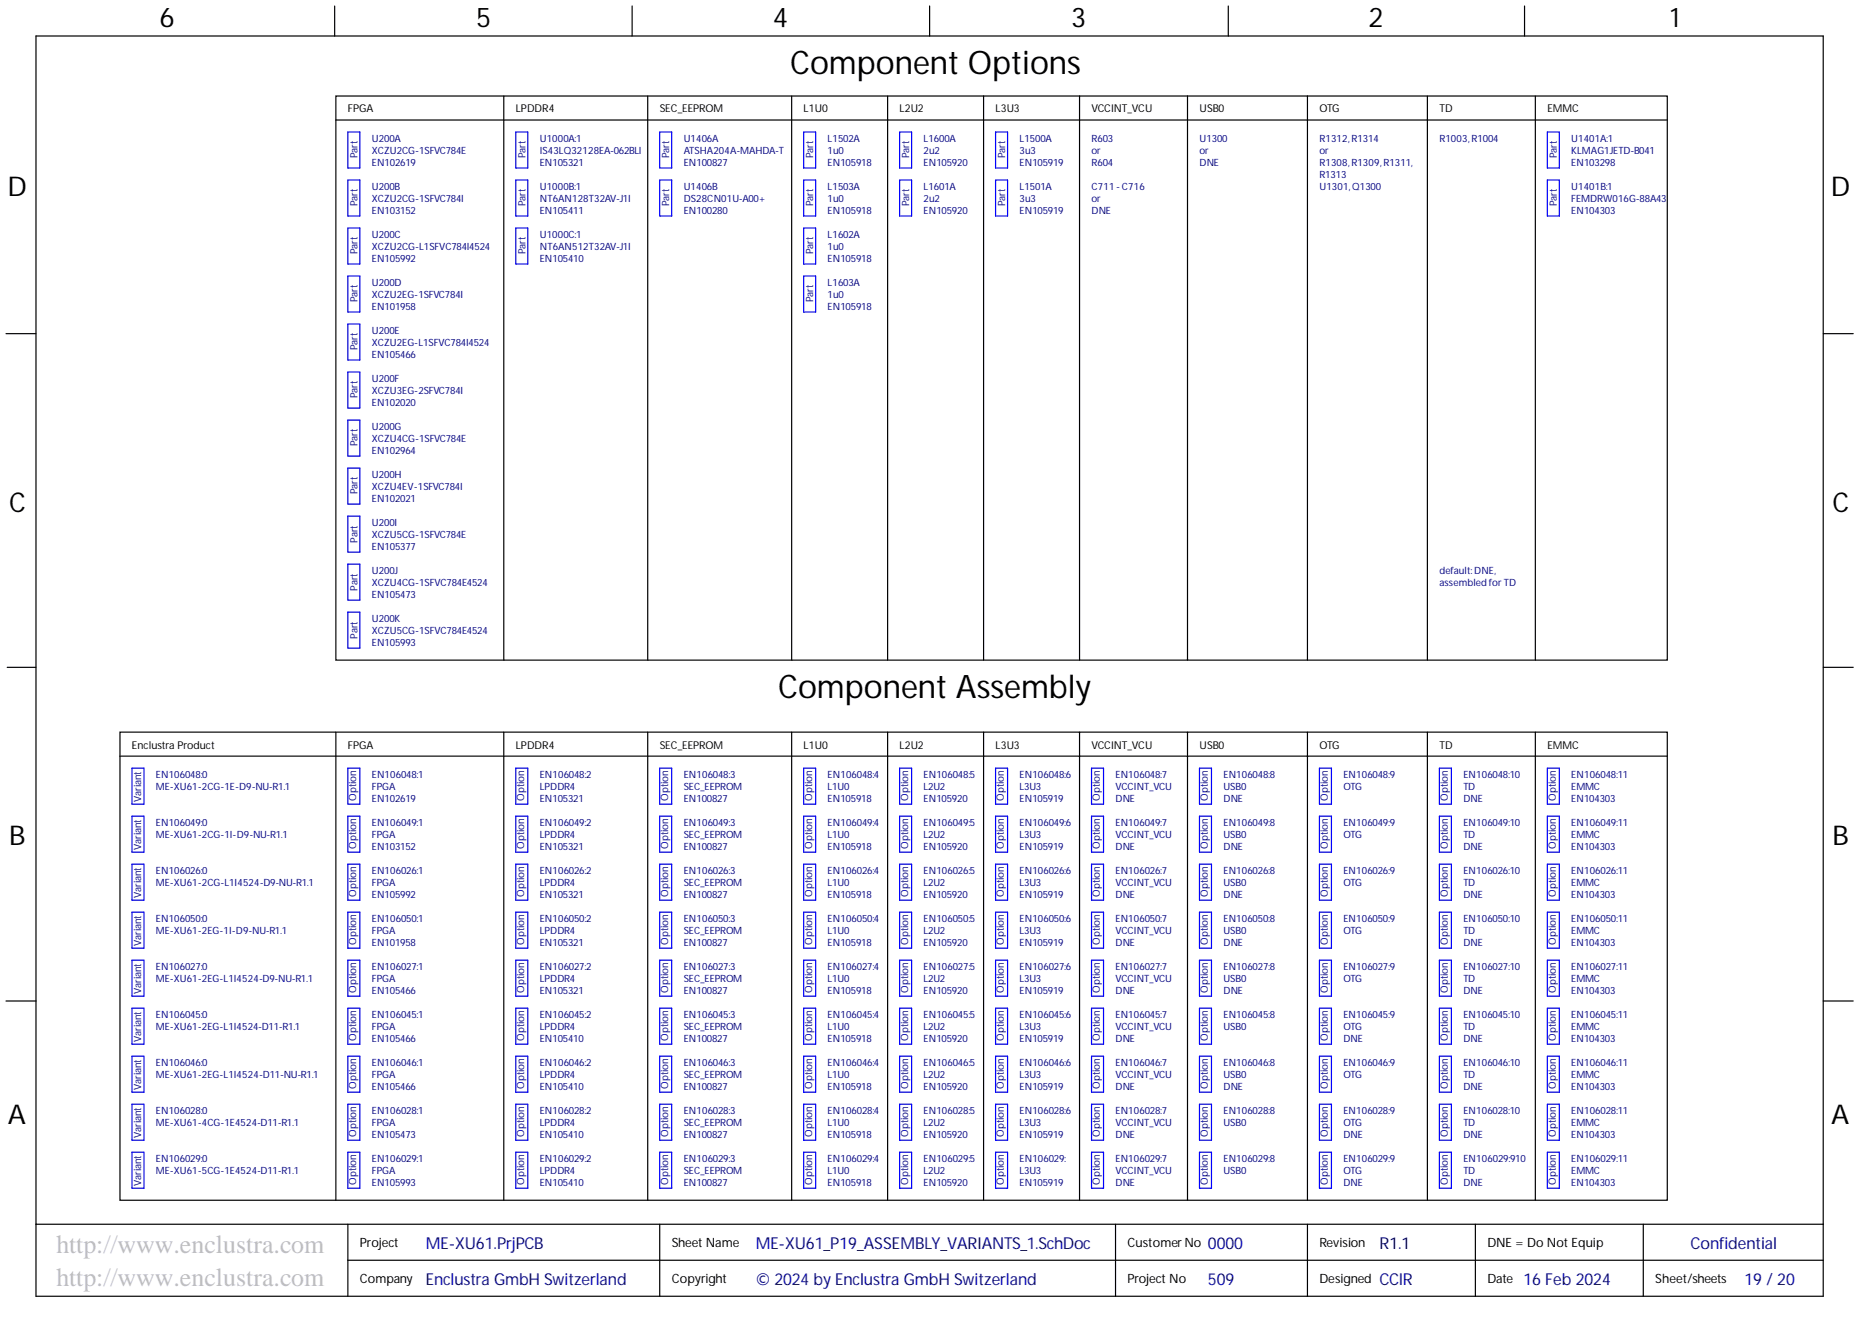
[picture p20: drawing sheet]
<svg xmlns="http://www.w3.org/2000/svg" width="393mm" height="282mm" viewBox="0 0 393 282" stroke-linecap="round" stroke-linejoin="round" font-family="sans-serif">
<defs><g id="words">
<g font-size="6.9">
<text x="167.1" y="15.6">Component Options</text>
<text x="164.5" y="147.5">Component Assembly</text>
</g>
<g font-size="5.8">
<text x="33.7" y="5.7">6</text>
<text x="100.7" y="5.7">5</text>
<text x="163.4" y="5.7">4</text>
<text x="226.5" y="5.7">3</text>
<text x="289.4" y="5.7">2</text>
<text x="353.1" y="5.7">1</text>
<text x="1.6" y="41.5">D</text>
<text x="387.2" y="41.5">D</text>
<text x="1.9" y="108.2">C</text>
<text x="387.5" y="108.2">C</text>
<text x="1.9" y="178.8">B</text>
<text x="387.5" y="178.8">B</text>
<text x="1.7" y="237.6">A</text>
<text x="387.3" y="237.6">A</text>
</g>
<g font-size="5.5" fill="#c0c0c0">
<text x="11.9" y="265">http://www.enclustra.com</text>
<text x="11.9" y="271.9">http://www.enclustra.com</text>
</g>
<g font-size="3.5" fill="#000080">
<text x="90.1" y="264.1">ME-XU61.PrjPCB</text>
<text x="159.8" y="264.1">ME-XU61_P19_ASSEMBLY_VARIANTS_1.SchDoc</text>
<text x="255.4" y="264.1">0000</text>
<text x="357.5" y="264.1">Confidential</text>
<text x="90.1" y="271.7">Enclustra GmbH Switzerland</text>
<text x="159.8" y="271.7">© 2024 by Enclustra GmbH Switzerland</text>
<text x="255.4" y="271.7">509</text>
<text x="291.7" y="271.7">CCIR</text>
<text x="322.2" y="271.7">16 Feb 2024</text>
<text x="368.9" y="271.7">19 / 20</text>
</g>
<text font-size="3.5" fill="#00007c" x="291.7" y="264.1">R1.1</text>
<g font-size="2.7">
<text x="76.1" y="263.8">Project</text>
<text x="142.1" y="263.8">Sheet Name</text>
<text x="238.4" y="263.8">Customer No</text>
<text x="279" y="263.8">Revision</text>
<text x="314.5" y="263.8">DNE = Do Not Equip</text>
<text x="76.1" y="271.4">Company</text>
<text x="142.1" y="271.4">Copyright</text>
<text x="238.4" y="271.4">Project No</text>
<text x="279" y="271.4">Designed</text>
<text x="314.5" y="271.4">Date</text>
<text x="350.1" y="271.4">Sheet/sheets</text>
</g>
<g font-size="2.3">
<text x="73.6" y="23.8">FPGA</text>
<text x="109.1" y="23.8">LPDDR4</text>
<text x="139.5" y="23.8">SEC_EEPROM</text>
<text x="170" y="23.8">L1U0</text>
<text x="190.2" y="23.8">L2U2</text>
<text x="210.5" y="23.8">L3U3</text>
<text x="230.8" y="23.8">VCCINT_VCU</text>
<text x="253.7" y="23.8">USB0</text>
<text x="279" y="23.8">OTG</text>
<text x="304.4" y="23.8">TD</text>
<text x="327.2" y="23.8">EMMC</text>
<text x="27.9" y="158.3">Enclustra Product</text>
<text x="73.6" y="158.3">FPGA</text>
<text x="109.1" y="158.3">LPDDR4</text>
<text x="139.5" y="158.3">SEC_EEPROM</text>
<text x="170" y="158.3">L1U0</text>
<text x="190.2" y="158.3">L2U2</text>
<text x="210.5" y="158.3">L3U3</text>
<text x="230.8" y="158.3">VCCINT_VCU</text>
<text x="253.7" y="158.3">USB0</text>
<text x="279" y="158.3">OTG</text>
<text x="304.4" y="158.3">TD</text>
<text x="327.2" y="158.3">EMMC</text>
</g>
<g font-size="2.1" fill="#000080">
<text x="78.6" y="29.9">U200A</text>
<text x="114.1" y="29.9">U1000A:1</text>
<text x="144.6" y="29.9">U1406A</text>
<text x="175" y="29.9">L1502A</text>
<text x="195.3" y="29.9">L1600A</text>
<text x="215.6" y="29.9">L1500A</text>
<text x="230.8" y="29.9">R603</text>
<text x="253.7" y="29.9">U1300</text>
<text x="279" y="29.9">R1312,R1314</text>
<text x="304.4" y="29.9">R1003,R1004</text>
<text x="332.3" y="29.9">U1401A:1</text>
<text x="75.6" y="33.5" transform="rotate(-90 75.6 33.5)">Part</text>
<text x="78.6" y="35">EN102619</text>
<text x="78.6" y="32.5">XCZU2CG-1SFVC784E</text>
<text x="111.1" y="33.5" transform="rotate(-90 111.1 33.5)">Part</text>
<text x="114.1" y="35">EN105321</text>
<text x="114.1" y="32.5">IS43LQ32128EA-062BLI</text>
<text x="141.5" y="33.5" transform="rotate(-90 141.5 33.5)">Part</text>
<text x="144.6" y="35">EN100827</text>
<text x="144.6" y="32.5">ATSHA204A-MAHDA-T</text>
<text x="172" y="33.5" transform="rotate(-90 172 33.5)">Part</text>
<text x="175" y="35">EN105918</text>
<text x="175" y="32.5">1u0</text>
<text x="192.3" y="33.5" transform="rotate(-90 192.3 33.5)">Part</text>
<text x="195.3" y="35">EN105920</text>
<text x="195.3" y="32.5">2u2</text>
<text x="212.6" y="33.5" transform="rotate(-90 212.6 33.5)">Part</text>
<text x="215.6" y="35">EN105919</text>
<text x="215.6" y="32.5">3u3</text>
<text x="230.8" y="32.5">or</text>
<text x="230.8" y="35">R604</text>
<text x="253.7" y="32.5">or</text>
<text x="253.7" y="35">DNE</text>
<text x="279" y="32.5">or</text>
<text x="279" y="35">R1308,R1309,R1311,</text>
<text x="329.3" y="33.5" transform="rotate(-90 329.3 33.5)">Part</text>
<text x="332.3" y="35">EN103298</text>
<text x="332.3" y="32.5">KLMAG1JETD-B041</text>
<text x="78.6" y="40.1">U200B</text>
<text x="114.1" y="40.1">U1000B:1</text>
<text x="144.6" y="40.1">U1406B</text>
<text x="175" y="40.1">L1503A</text>
<text x="195.3" y="40.1">L1601A</text>
<text x="215.6" y="40.1">L1501A</text>
<text x="230.8" y="40.1">C711 -C716</text>
<text x="279" y="40.1">U1301,Q1300</text>
<text x="279" y="37.6">R1313</text>
<text x="332.3" y="40.1">U1401B:1</text>
<text x="75.6" y="43.7" transform="rotate(-90 75.6 43.7)">Part</text>
<text x="78.6" y="45.2">EN103152</text>
<text x="78.6" y="42.6">XCZU2CG-1SFVC784I</text>
<text x="111.1" y="43.7" transform="rotate(-90 111.1 43.7)">Part</text>
<text x="114.1" y="45.2">EN105411</text>
<text x="114.1" y="42.6">NT6AN128T32AV-J1I</text>
<text x="141.5" y="43.7" transform="rotate(-90 141.5 43.7)">Part</text>
<text x="144.6" y="45.2">EN100280</text>
<text x="144.6" y="42.6">DS28CN01U-A00+</text>
<text x="172" y="43.7" transform="rotate(-90 172 43.7)">Part</text>
<text x="175" y="45.2">EN105918</text>
<text x="175" y="42.6">1u0</text>
<text x="192.3" y="43.7" transform="rotate(-90 192.3 43.7)">Part</text>
<text x="195.3" y="45.2">EN105920</text>
<text x="195.3" y="42.6">2u2</text>
<text x="212.6" y="43.7" transform="rotate(-90 212.6 43.7)">Part</text>
<text x="215.6" y="45.2">EN105919</text>
<text x="215.6" y="42.6">3u3</text>
<text x="230.8" y="42.6">or</text>
<text x="230.8" y="45.2">DNE</text>
<text x="329.3" y="43.7" transform="rotate(-90 329.3 43.7)">Part</text>
<text x="332.3" y="45.2">EN104303</text>
<text x="332.3" y="42.6">FEMDRW016G-88A43</text>
<text x="75.6" y="53.8" transform="rotate(-90 75.6 53.8)">Part</text>
<text x="78.6" y="50.3">U200C</text>
<text x="78.6" y="52.8">XCZU2CG-L1SFVC784I4524</text>
<text x="111.1" y="53.8" transform="rotate(-90 111.1 53.8)">Part</text>
<text x="114.1" y="50.3">U1000C:1</text>
<text x="114.1" y="52.8">NT6AN512T32AV-J1I</text>
<text x="172" y="53.8" transform="rotate(-90 172 53.8)">Part</text>
<text x="175" y="50.3">L1602A</text>
<text x="175" y="52.8">1u0</text>
<text x="78.6" y="55.3">EN105992</text>
<text x="114.1" y="55.3">EN105410</text>
<text x="175" y="55.3">EN105918</text>
<text x="75.6" y="64" transform="rotate(-90 75.6 64)">Part</text>
<text x="78.6" y="65.5">EN101958</text>
<text x="78.6" y="60.4">U200D</text>
<text x="78.6" y="62.9">XCZU2EG-1SFVC784I</text>
<text x="172" y="64" transform="rotate(-90 172 64)">Part</text>
<text x="175" y="65.5">EN105918</text>
<text x="175" y="60.4">L1603A</text>
<text x="175" y="62.9">1u0</text>
<text x="78.6" y="70.6">U200E</text>
<text x="75.6" y="74.1" transform="rotate(-90 75.6 74.1)">Part</text>
<text x="78.6" y="75.6">EN105466</text>
<text x="78.6" y="73.1">XCZU2EG-L1SFVC784I4524</text>
<text x="78.6" y="80.7">U200F</text>
<text x="78.6" y="83.2">XCZU3EG-2SFVC784I</text>
<text x="75.6" y="84.3" transform="rotate(-90 75.6 84.3)">Part</text>
<text x="78.6" y="85.8">EN102020</text>
<text x="75.6" y="94.4" transform="rotate(-90 75.6 94.4)">Part</text>
<text x="78.6" y="95.9">EN102964</text>
<text x="78.6" y="90.9">U200G</text>
<text x="78.6" y="93.4">XCZU4CG-1SFVC784E</text>
<text x="78.6" y="101">U200H</text>
<text x="75.6" y="104.6" transform="rotate(-90 75.6 104.6)">Part</text>
<text x="78.6" y="106.1">EN102021</text>
<text x="78.6" y="103.5">XCZU4EV-1SFVC784I</text>
<text x="78.6" y="111.2">U200I</text>
<text x="78.6" y="113.7">XCZU5CG-1SFVC784E</text>
<text x="75.6" y="114.7" transform="rotate(-90 75.6 114.7)">Part</text>
<text x="78.6" y="116.2">EN105377</text>
<text x="75.6" y="124.9" transform="rotate(-90 75.6 124.9)">Part</text>
<text x="78.6" y="121.3">U200J</text>
<text x="78.6" y="123.9">XCZU4CG-1SFVC784E4524</text>
<text x="304.4" y="121.3">default:DNE,</text>
<text x="304.4" y="123.9">assembled for TD</text>
<text x="78.6" y="126.4">EN105473</text>
<text x="78.6" y="131.5">U200K</text>
<text x="75.6" y="135" transform="rotate(-90 75.6 135)">Part</text>
<text x="78.6" y="136.5">EN105993</text>
<text x="78.6" y="134">XCZU5CG-1SFVC784E4524</text>
<text x="33" y="164.5">EN106048:0</text>
<text x="33" y="167">ME-XU61-2CG-1E-D9-NU-R1.1</text>
<text x="78.6" y="164.5">EN106048:1</text>
<text x="78.6" y="167">FPGA</text>
<text x="114.1" y="164.5">EN106048:2</text>
<text x="114.1" y="167">LPDDR4</text>
<text x="144.6" y="164.5">EN106048:3</text>
<text x="144.6" y="167">SEC_EEPROM</text>
<text x="175" y="164.5">EN106048:4</text>
<text x="175" y="167">L1U0</text>
<text x="195.3" y="164.5">EN106048:5</text>
<text x="195.3" y="167">L2U2</text>
<text x="215.6" y="164.5">EN106048:6</text>
<text x="215.6" y="167">L3U3</text>
<text x="235.9" y="164.5">EN106048:7</text>
<text x="235.9" y="167">VCCINT_VCU</text>
<text x="258.7" y="164.5">EN106048:8</text>
<text x="258.7" y="167">USB0</text>
<text x="284.1" y="164.5">EN106048:9</text>
<text x="284.1" y="167">OTG</text>
<text x="309.5" y="164.5">EN106048:10</text>
<text x="309.5" y="167">TD</text>
<text x="332.3" y="164.5">EN106048:11</text>
<text x="332.3" y="167">EMMC</text>
<text x="29.8" y="169.5" transform="rotate(-90 29.8 169.5)">Variant</text>
<text x="75.3" y="169.4" transform="rotate(-90 75.3 169.4)">Option</text>
<text x="78.6" y="169.5">EN102619</text>
<text x="110.9" y="169.4" transform="rotate(-90 110.9 169.4)">Option</text>
<text x="114.1" y="169.5">EN105321</text>
<text x="141.3" y="169.4" transform="rotate(-90 141.3 169.4)">Option</text>
<text x="144.6" y="169.5">EN100827</text>
<text x="171.7" y="169.4" transform="rotate(-90 171.7 169.4)">Option</text>
<text x="175" y="169.5">EN105918</text>
<text x="192" y="169.4" transform="rotate(-90 192 169.4)">Option</text>
<text x="195.3" y="169.5">EN105920</text>
<text x="212.3" y="169.4" transform="rotate(-90 212.3 169.4)">Option</text>
<text x="215.6" y="169.5">EN105919</text>
<text x="232.6" y="169.4" transform="rotate(-90 232.6 169.4)">Option</text>
<text x="235.9" y="169.5">DNE</text>
<text x="255.4" y="169.4" transform="rotate(-90 255.4 169.4)">Option</text>
<text x="258.7" y="169.5">DNE</text>
<text x="280.8" y="169.4" transform="rotate(-90 280.8 169.4)">Option</text>
<text x="306.2" y="169.4" transform="rotate(-90 306.2 169.4)">Option</text>
<text x="309.5" y="169.5">DNE</text>
<text x="329" y="169.4" transform="rotate(-90 329 169.4)">Option</text>
<text x="332.3" y="169.5">EN104303</text>
<text x="29.8" y="179.7" transform="rotate(-90 29.8 179.7)">Variant</text>
<text x="33" y="174.6">EN106049:0</text>
<text x="33" y="177.1">ME-XU61-2CG-1I-D9-NU-R1.1</text>
<text x="75.3" y="179.5" transform="rotate(-90 75.3 179.5)">Option</text>
<text x="78.6" y="179.7">EN103152</text>
<text x="78.6" y="174.6">EN106049:1</text>
<text x="78.6" y="177.1">FPGA</text>
<text x="110.9" y="179.5" transform="rotate(-90 110.9 179.5)">Option</text>
<text x="114.1" y="179.7">EN105321</text>
<text x="114.1" y="174.6">EN106049:2</text>
<text x="114.1" y="177.1">LPDDR4</text>
<text x="141.3" y="179.5" transform="rotate(-90 141.3 179.5)">Option</text>
<text x="144.6" y="179.7">EN100827</text>
<text x="144.6" y="174.6">EN106049:3</text>
<text x="144.6" y="177.1">SEC_EEPROM</text>
<text x="171.7" y="179.5" transform="rotate(-90 171.7 179.5)">Option</text>
<text x="175" y="179.7">EN105918</text>
<text x="175" y="174.6">EN106049:4</text>
<text x="175" y="177.1">L1U0</text>
<text x="192" y="179.5" transform="rotate(-90 192 179.5)">Option</text>
<text x="195.3" y="179.7">EN105920</text>
<text x="195.3" y="174.6">EN106049:5</text>
<text x="195.3" y="177.1">L2U2</text>
<text x="212.3" y="179.5" transform="rotate(-90 212.3 179.5)">Option</text>
<text x="215.6" y="179.7">EN105919</text>
<text x="215.6" y="174.6">EN106049:6</text>
<text x="215.6" y="177.1">L3U3</text>
<text x="232.6" y="179.5" transform="rotate(-90 232.6 179.5)">Option</text>
<text x="235.9" y="179.7">DNE</text>
<text x="235.9" y="174.6">EN106049:7</text>
<text x="235.9" y="177.1">VCCINT_VCU</text>
<text x="255.4" y="179.5" transform="rotate(-90 255.4 179.5)">Option</text>
<text x="258.7" y="179.7">DNE</text>
<text x="258.7" y="174.6">EN106049:8</text>
<text x="258.7" y="177.1">USB0</text>
<text x="280.8" y="179.5" transform="rotate(-90 280.8 179.5)">Option</text>
<text x="284.1" y="174.6">EN106049:9</text>
<text x="284.1" y="177.1">OTG</text>
<text x="306.2" y="179.5" transform="rotate(-90 306.2 179.5)">Option</text>
<text x="309.5" y="179.7">DNE</text>
<text x="309.5" y="174.6">EN106049:10</text>
<text x="309.5" y="177.1">TD</text>
<text x="329" y="179.5" transform="rotate(-90 329 179.5)">Option</text>
<text x="332.3" y="179.7">EN104303</text>
<text x="332.3" y="174.6">EN106049:11</text>
<text x="332.3" y="177.1">EMMC</text>
<text x="33" y="184.8">EN106026:0</text>
<text x="78.6" y="184.8">EN106026:1</text>
<text x="114.1" y="184.8">EN106026:2</text>
<text x="144.6" y="184.8">EN106026:3</text>
<text x="175" y="184.8">EN106026:4</text>
<text x="195.3" y="184.8">EN106026:5</text>
<text x="215.6" y="184.8">EN106026:6</text>
<text x="235.9" y="184.8">EN106026:7</text>
<text x="258.7" y="184.8">EN106026:8</text>
<text x="284.1" y="184.8">EN106026:9</text>
<text x="309.5" y="184.8">EN106026:10</text>
<text x="332.3" y="184.8">EN106026:11</text>
<text x="29.8" y="189.8" transform="rotate(-90 29.8 189.8)">Variant</text>
<text x="33" y="187.3">ME-XU61-2CG-L1I4524-D9-NU-R1.1</text>
<text x="75.3" y="189.7" transform="rotate(-90 75.3 189.7)">Option</text>
<text x="78.6" y="189.8">EN105992</text>
<text x="78.6" y="187.3">FPGA</text>
<text x="110.9" y="189.7" transform="rotate(-90 110.9 189.7)">Option</text>
<text x="114.1" y="189.8">EN105321</text>
<text x="114.1" y="187.3">LPDDR4</text>
<text x="141.3" y="189.7" transform="rotate(-90 141.3 189.7)">Option</text>
<text x="144.6" y="189.8">EN100827</text>
<text x="144.6" y="187.3">SEC_EEPROM</text>
<text x="171.7" y="189.7" transform="rotate(-90 171.7 189.7)">Option</text>
<text x="175" y="189.8">EN105918</text>
<text x="175" y="187.3">L1U0</text>
<text x="192" y="189.7" transform="rotate(-90 192 189.7)">Option</text>
<text x="195.3" y="189.8">EN105920</text>
<text x="195.3" y="187.3">L2U2</text>
<text x="212.3" y="189.7" transform="rotate(-90 212.3 189.7)">Option</text>
<text x="215.6" y="189.8">EN105919</text>
<text x="215.6" y="187.3">L3U3</text>
<text x="232.6" y="189.7" transform="rotate(-90 232.6 189.7)">Option</text>
<text x="235.9" y="189.8">DNE</text>
<text x="235.9" y="187.3">VCCINT_VCU</text>
<text x="255.4" y="189.7" transform="rotate(-90 255.4 189.7)">Option</text>
<text x="258.7" y="189.8">DNE</text>
<text x="258.7" y="187.3">USB0</text>
<text x="280.8" y="189.7" transform="rotate(-90 280.8 189.7)">Option</text>
<text x="284.1" y="187.3">OTG</text>
<text x="306.2" y="189.7" transform="rotate(-90 306.2 189.7)">Option</text>
<text x="309.5" y="189.8">DNE</text>
<text x="309.5" y="187.3">TD</text>
<text x="329" y="189.7" transform="rotate(-90 329 189.7)">Option</text>
<text x="332.3" y="189.8">EN104303</text>
<text x="332.3" y="187.3">EMMC</text>
<text x="33" y="194.9">EN106050:0</text>
<text x="33" y="197.5">ME-XU61-2EG-1I-D9-NU-R1.1</text>
<text x="78.6" y="194.9">EN106050:1</text>
<text x="78.6" y="197.5">FPGA</text>
<text x="114.1" y="194.9">EN106050:2</text>
<text x="114.1" y="197.5">LPDDR4</text>
<text x="144.6" y="194.9">EN106050:3</text>
<text x="144.6" y="197.5">SEC_EEPROM</text>
<text x="175" y="194.9">EN106050:4</text>
<text x="175" y="197.5">L1U0</text>
<text x="195.3" y="194.9">EN106050:5</text>
<text x="195.3" y="197.5">L2U2</text>
<text x="215.6" y="194.9">EN106050:6</text>
<text x="215.6" y="197.5">L3U3</text>
<text x="235.9" y="194.9">EN106050:7</text>
<text x="235.9" y="197.5">VCCINT_VCU</text>
<text x="258.7" y="194.9">EN106050:8</text>
<text x="258.7" y="197.5">USB0</text>
<text x="284.1" y="194.9">EN106050:9</text>
<text x="284.1" y="197.5">OTG</text>
<text x="309.5" y="194.9">EN106050:10</text>
<text x="309.5" y="197.5">TD</text>
<text x="332.3" y="194.9">EN106050:11</text>
<text x="332.3" y="197.5">EMMC</text>
<text x="29.8" y="200" transform="rotate(-90 29.8 200)">Variant</text>
<text x="75.3" y="199.8" transform="rotate(-90 75.3 199.8)">Option</text>
<text x="78.6" y="200">EN101958</text>
<text x="110.9" y="199.8" transform="rotate(-90 110.9 199.8)">Option</text>
<text x="114.1" y="200">EN105321</text>
<text x="141.3" y="199.8" transform="rotate(-90 141.3 199.8)">Option</text>
<text x="144.6" y="200">EN100827</text>
<text x="171.7" y="199.8" transform="rotate(-90 171.7 199.8)">Option</text>
<text x="175" y="200">EN105918</text>
<text x="192" y="199.8" transform="rotate(-90 192 199.8)">Option</text>
<text x="195.3" y="200">EN105920</text>
<text x="212.3" y="199.8" transform="rotate(-90 212.3 199.8)">Option</text>
<text x="215.6" y="200">EN105919</text>
<text x="232.6" y="199.8" transform="rotate(-90 232.6 199.8)">Option</text>
<text x="235.9" y="200">DNE</text>
<text x="255.4" y="199.8" transform="rotate(-90 255.4 199.8)">Option</text>
<text x="258.7" y="200">DNE</text>
<text x="280.8" y="199.8" transform="rotate(-90 280.8 199.8)">Option</text>
<text x="306.2" y="199.8" transform="rotate(-90 306.2 199.8)">Option</text>
<text x="309.5" y="200">DNE</text>
<text x="329" y="199.8" transform="rotate(-90 329 199.8)">Option</text>
<text x="332.3" y="200">EN104303</text>
<text x="33" y="205.1">EN106027:0</text>
<text x="33" y="207.6">ME-XU61-2EG-L1I4524-D9-NU-R1.1</text>
<text x="75.3" y="210" transform="rotate(-90 75.3 210)">Option</text>
<text x="78.6" y="205.1">EN106027:1</text>
<text x="78.6" y="207.6">FPGA</text>
<text x="110.9" y="210" transform="rotate(-90 110.9 210)">Option</text>
<text x="114.1" y="205.1">EN106027:2</text>
<text x="114.1" y="207.6">LPDDR4</text>
<text x="141.3" y="210" transform="rotate(-90 141.3 210)">Option</text>
<text x="144.6" y="205.1">EN106027:3</text>
<text x="144.6" y="207.6">SEC_EEPROM</text>
<text x="171.7" y="210" transform="rotate(-90 171.7 210)">Option</text>
<text x="175" y="205.1">EN106027:4</text>
<text x="175" y="207.6">L1U0</text>
<text x="192" y="210" transform="rotate(-90 192 210)">Option</text>
<text x="195.3" y="205.1">EN106027:5</text>
<text x="195.3" y="207.6">L2U2</text>
<text x="212.3" y="210" transform="rotate(-90 212.3 210)">Option</text>
<text x="215.6" y="205.1">EN106027:6</text>
<text x="215.6" y="207.6">L3U3</text>
<text x="232.6" y="210" transform="rotate(-90 232.6 210)">Option</text>
<text x="235.9" y="205.1">EN106027:7</text>
<text x="235.9" y="207.6">VCCINT_VCU</text>
<text x="255.4" y="210" transform="rotate(-90 255.4 210)">Option</text>
<text x="258.7" y="205.1">EN106027:8</text>
<text x="258.7" y="207.6">USB0</text>
<text x="280.8" y="210" transform="rotate(-90 280.8 210)">Option</text>
<text x="284.1" y="205.1">EN106027:9</text>
<text x="284.1" y="207.6">OTG</text>
<text x="306.2" y="210" transform="rotate(-90 306.2 210)">Option</text>
<text x="309.5" y="205.1">EN106027:10</text>
<text x="309.5" y="207.6">TD</text>
<text x="329" y="210" transform="rotate(-90 329 210)">Option</text>
<text x="332.3" y="205.1">EN106027:11</text>
<text x="332.3" y="207.6">EMMC</text>
<text x="29.8" y="210.1" transform="rotate(-90 29.8 210.1)">Variant</text>
<text x="33" y="215.2">EN106045:0</text>
<text x="78.6" y="210.1">EN105466</text>
<text x="78.6" y="215.2">EN106045:1</text>
<text x="114.1" y="210.1">EN105321</text>
<text x="114.1" y="215.2">EN106045:2</text>
<text x="144.6" y="210.1">EN100827</text>
<text x="144.6" y="215.2">EN106045:3</text>
<text x="175" y="210.1">EN105918</text>
<text x="175" y="215.2">EN106045:4</text>
<text x="195.3" y="210.1">EN105920</text>
<text x="195.3" y="215.2">EN106045:5</text>
<text x="215.6" y="210.1">EN105919</text>
<text x="215.6" y="215.2">EN106045:6</text>
<text x="235.9" y="210.1">DNE</text>
<text x="235.9" y="215.2">EN106045:7</text>
<text x="258.7" y="210.1">DNE</text>
<text x="258.7" y="215.2">EN106045:8</text>
<text x="284.1" y="215.2">EN106045:9</text>
<text x="309.5" y="210.1">DNE</text>
<text x="309.5" y="215.2">EN106045:10</text>
<text x="332.3" y="210.1">EN104303</text>
<text x="332.3" y="215.2">EN106045:11</text>
<text x="29.8" y="220.3" transform="rotate(-90 29.8 220.3)">Variant</text>
<text x="33" y="217.8">ME-XU61-2EG-L1I4524-D11-R1.1</text>
<text x="75.3" y="220.1" transform="rotate(-90 75.3 220.1)">Option</text>
<text x="78.6" y="220.3">EN105466</text>
<text x="78.6" y="217.8">FPGA</text>
<text x="110.9" y="220.1" transform="rotate(-90 110.9 220.1)">Option</text>
<text x="114.1" y="220.3">EN105410</text>
<text x="114.1" y="217.8">LPDDR4</text>
<text x="141.3" y="220.1" transform="rotate(-90 141.3 220.1)">Option</text>
<text x="144.6" y="220.3">EN100827</text>
<text x="144.6" y="217.8">SEC_EEPROM</text>
<text x="171.7" y="220.1" transform="rotate(-90 171.7 220.1)">Option</text>
<text x="175" y="220.3">EN105918</text>
<text x="175" y="217.8">L1U0</text>
<text x="192" y="220.1" transform="rotate(-90 192 220.1)">Option</text>
<text x="195.3" y="220.3">EN105920</text>
<text x="195.3" y="217.8">L2U2</text>
<text x="212.3" y="220.1" transform="rotate(-90 212.3 220.1)">Option</text>
<text x="215.6" y="220.3">EN105919</text>
<text x="215.6" y="217.8">L3U3</text>
<text x="232.6" y="220.1" transform="rotate(-90 232.6 220.1)">Option</text>
<text x="235.9" y="220.3">DNE</text>
<text x="235.9" y="217.8">VCCINT_VCU</text>
<text x="255.4" y="220.1" transform="rotate(-90 255.4 220.1)">Option</text>
<text x="258.7" y="217.8">USB0</text>
<text x="280.8" y="220.1" transform="rotate(-90 280.8 220.1)">Option</text>
<text x="284.1" y="220.3">DNE</text>
<text x="284.1" y="217.8">OTG</text>
<text x="306.2" y="220.1" transform="rotate(-90 306.2 220.1)">Option</text>
<text x="309.5" y="220.3">DNE</text>
<text x="309.5" y="217.8">TD</text>
<text x="329" y="220.1" transform="rotate(-90 329 220.1)">Option</text>
<text x="332.3" y="220.3">EN104303</text>
<text x="332.3" y="217.8">EMMC</text>
<text x="33" y="225.4">EN106046:0</text>
<text x="33" y="227.9">ME-XU61-2EG-L1I4524-D11-NU-R1.1</text>
<text x="78.6" y="225.4">EN106046:1</text>
<text x="78.6" y="227.9">FPGA</text>
<text x="114.1" y="225.4">EN106046:2</text>
<text x="114.1" y="227.9">LPDDR4</text>
<text x="144.6" y="225.4">EN106046:3</text>
<text x="144.6" y="227.9">SEC_EEPROM</text>
<text x="175" y="225.4">EN106046:4</text>
<text x="175" y="227.9">L1U0</text>
<text x="195.3" y="225.4">EN106046:5</text>
<text x="195.3" y="227.9">L2U2</text>
<text x="215.6" y="225.4">EN106046:6</text>
<text x="215.6" y="227.9">L3U3</text>
<text x="235.9" y="225.4">EN106046:7</text>
<text x="235.9" y="227.9">VCCINT_VCU</text>
<text x="258.7" y="225.4">EN106046:8</text>
<text x="258.7" y="227.9">USB0</text>
<text x="284.1" y="225.4">EN106046:9</text>
<text x="284.1" y="227.9">OTG</text>
<text x="309.5" y="225.4">EN106046:10</text>
<text x="309.5" y="227.9">TD</text>
<text x="332.3" y="225.4">EN106046:11</text>
<text x="332.3" y="227.9">EMMC</text>
<text x="29.8" y="230.4" transform="rotate(-90 29.8 230.4)">Variant</text>
<text x="75.3" y="230.3" transform="rotate(-90 75.3 230.3)">Option</text>
<text x="78.6" y="230.4">EN105466</text>
<text x="110.9" y="230.3" transform="rotate(-90 110.9 230.3)">Option</text>
<text x="114.1" y="230.4">EN105410</text>
<text x="141.3" y="230.3" transform="rotate(-90 141.3 230.3)">Option</text>
<text x="144.6" y="230.4">EN100827</text>
<text x="171.7" y="230.3" transform="rotate(-90 171.7 230.3)">Option</text>
<text x="175" y="230.4">EN105918</text>
<text x="192" y="230.3" transform="rotate(-90 192 230.3)">Option</text>
<text x="195.3" y="230.4">EN105920</text>
<text x="212.3" y="230.3" transform="rotate(-90 212.3 230.3)">Option</text>
<text x="215.6" y="230.4">EN105919</text>
<text x="232.6" y="230.3" transform="rotate(-90 232.6 230.3)">Option</text>
<text x="235.9" y="230.4">DNE</text>
<text x="255.4" y="230.3" transform="rotate(-90 255.4 230.3)">Option</text>
<text x="258.7" y="230.4">DNE</text>
<text x="280.8" y="230.3" transform="rotate(-90 280.8 230.3)">Option</text>
<text x="306.2" y="230.3" transform="rotate(-90 306.2 230.3)">Option</text>
<text x="309.5" y="230.4">DNE</text>
<text x="329" y="230.3" transform="rotate(-90 329 230.3)">Option</text>
<text x="332.3" y="230.4">EN104303</text>
<text x="33" y="235.5">EN106028:0</text>
<text x="33" y="238.1">ME-XU61-4CG-1E4524-D11-R1.1</text>
<text x="78.6" y="235.5">EN106028:1</text>
<text x="78.6" y="238.1">FPGA</text>
<text x="114.1" y="235.5">EN106028:2</text>
<text x="114.1" y="238.1">LPDDR4</text>
<text x="144.6" y="235.5">EN106028:3</text>
<text x="144.6" y="238.1">SEC_EEPROM</text>
<text x="175" y="235.5">EN106028:4</text>
<text x="175" y="238.1">L1U0</text>
<text x="195.3" y="235.5">EN106028:5</text>
<text x="195.3" y="238.1">L2U2</text>
<text x="215.6" y="235.5">EN106028:6</text>
<text x="215.6" y="238.1">L3U3</text>
<text x="235.9" y="235.5">EN106028:7</text>
<text x="235.9" y="238.1">VCCINT_VCU</text>
<text x="258.7" y="235.5">EN106028:8</text>
<text x="258.7" y="238.1">USB0</text>
<text x="284.1" y="235.5">EN106028:9</text>
<text x="284.1" y="238.1">OTG</text>
<text x="309.5" y="235.5">EN106028:10</text>
<text x="309.5" y="238.1">TD</text>
<text x="332.3" y="235.5">EN106028:11</text>
<text x="332.3" y="238.1">EMMC</text>
<text x="29.8" y="240.6" transform="rotate(-90 29.8 240.6)">Variant</text>
<text x="33" y="245.7">EN106029:0</text>
<text x="75.3" y="240.4" transform="rotate(-90 75.3 240.4)">Option</text>
<text x="78.6" y="240.6">EN105473</text>
<text x="78.6" y="245.7">EN106029:1</text>
<text x="110.9" y="240.4" transform="rotate(-90 110.9 240.4)">Option</text>
<text x="114.1" y="240.6">EN105410</text>
<text x="114.1" y="245.7">EN106029:2</text>
<text x="141.3" y="240.4" transform="rotate(-90 141.3 240.4)">Option</text>
<text x="144.6" y="240.6">EN100827</text>
<text x="144.6" y="245.7">EN106029:3</text>
<text x="171.7" y="240.4" transform="rotate(-90 171.7 240.4)">Option</text>
<text x="175" y="240.6">EN105918</text>
<text x="175" y="245.7">EN106029:4</text>
<text x="192" y="240.4" transform="rotate(-90 192 240.4)">Option</text>
<text x="195.3" y="240.6">EN105920</text>
<text x="195.3" y="245.7">EN106029:5</text>
<text x="212.3" y="240.4" transform="rotate(-90 212.3 240.4)">Option</text>
<text x="215.6" y="240.6">EN105919</text>
<text x="215.6" y="245.7">EN106029:</text>
<text x="232.6" y="240.4" transform="rotate(-90 232.6 240.4)">Option</text>
<text x="235.9" y="240.6">DNE</text>
<text x="235.9" y="245.7">EN106029:7</text>
<text x="255.4" y="240.4" transform="rotate(-90 255.4 240.4)">Option</text>
<text x="258.7" y="245.7">EN106029:8</text>
<text x="280.8" y="240.4" transform="rotate(-90 280.8 240.4)">Option</text>
<text x="284.1" y="240.6">DNE</text>
<text x="284.1" y="245.7">EN106029:9</text>
<text x="306.2" y="240.4" transform="rotate(-90 306.2 240.4)">Option</text>
<text x="309.5" y="240.6">DNE</text>
<text x="309.5" y="245.7">EN106029:910</text>
<text x="329" y="240.4" transform="rotate(-90 329 240.4)">Option</text>
<text x="332.3" y="240.6">EN104303</text>
<text x="332.3" y="245.7">EN106029:11</text>
<text x="29.8" y="250.8" transform="rotate(-90 29.8 250.8)">Variant</text>
<text x="33" y="248.2">ME-XU61-5CG-1E4524-D11-R1.1</text>
<text x="75.3" y="250.6" transform="rotate(-90 75.3 250.6)">Option</text>
<text x="78.6" y="250.8">EN105993</text>
<text x="78.6" y="248.2">FPGA</text>
<text x="110.9" y="250.6" transform="rotate(-90 110.9 250.6)">Option</text>
<text x="114.1" y="250.8">EN105410</text>
<text x="114.1" y="248.2">LPDDR4</text>
<text x="141.3" y="250.6" transform="rotate(-90 141.3 250.6)">Option</text>
<text x="144.6" y="250.8">EN100827</text>
<text x="144.6" y="248.2">SEC_EEPROM</text>
<text x="171.7" y="250.6" transform="rotate(-90 171.7 250.6)">Option</text>
<text x="175" y="250.8">EN105918</text>
<text x="175" y="248.2">L1U0</text>
<text x="192" y="250.6" transform="rotate(-90 192 250.6)">Option</text>
<text x="195.3" y="250.8">EN105920</text>
<text x="195.3" y="248.2">L2U2</text>
<text x="212.3" y="250.6" transform="rotate(-90 212.3 250.6)">Option</text>
<text x="215.6" y="250.8">EN105919</text>
<text x="215.6" y="248.2">L3U3</text>
<text x="232.6" y="250.6" transform="rotate(-90 232.6 250.6)">Option</text>
<text x="235.9" y="250.8">DNE</text>
<text x="235.9" y="248.2">VCCINT_VCU</text>
<text x="255.4" y="250.6" transform="rotate(-90 255.4 250.6)">Option</text>
<text x="258.7" y="248.2">USB0</text>
<text x="280.8" y="250.6" transform="rotate(-90 280.8 250.6)">Option</text>
<text x="284.1" y="250.8">DNE</text>
<text x="284.1" y="248.2">OTG</text>
<text x="306.2" y="250.6" transform="rotate(-90 306.2 250.6)">Option</text>
<text x="309.5" y="250.8">DNE</text>
<text x="309.5" y="248.2">TD</text>
<text x="329" y="250.6" transform="rotate(-90 329 250.6)">Option</text>
<text x="332.3" y="250.8">EN104303</text>
<text x="332.3" y="248.2">EMMC</text>
</g>
</g></defs>
<g fill="none" stroke="#000" stroke-width=".25">
<path d="M7.6 7.6h378v266.5h-378zM70.8 1.3v6.3M133.7 1.3v6.3M196.6 1.3v6.3M259.8 1.3v6.3M322.4 1.3v6.3M71 20.3h281.6v119.3h-281.6zM71 25.4h281.6M106.5 20.3v119.3M137 20.3v119.3M167.4 20.3v119.3M187.7 20.3v119.3"/>
<path d="M208 20.3v119.3M228.3 20.3v119.3M251.1 20.3v119.3M276.5 20.3v119.3M301.9 20.3v119.3M324.7 20.3v119.3M1.3 70.6h6.3M385.6 70.6h6.3M1.5 141.1h6.1M25.4 154.8h327.2v99h-327.2zM25.4 159.9h327.2M71 154.8v99"/>
<path d="M106.5 154.8v99M137 154.8v99M167.4 154.8v99M187.7 154.8v99M208 154.8v99M228.3 154.8v99M251.1 154.8v99M276.5 154.8v99M301.9 154.8v99M324.7 154.8v99M385.6 141.1h6.3M1.3 211.7h6.3"/>
<path d="M385.6 211.7h6.3M7.6 258.9h378M73.6 258.9v15.2M139.5 258.9v15.2M235.9 258.9v15.2M276.5 258.9v15.2M312 258.9v15.2M347.5 258.9v15.2M73.6 266.5h312"/>
</g>
<g fill="none" stroke="#00f" stroke-width=".25">
<path d="M73.6 27.9h2.5v7.6h-2.5zM73.6 38.1h2.5v7.6h-2.5zM109.1 27.9h2.5v7.6h-2.5zM109.1 38.1h2.5v7.6h-2.5zM139.5 27.9h2.6v7.6h-2.6zM139.5 38.1h2.6v7.6h-2.6zM170 27.9h2.5v7.6h-2.5zM170 38.1h2.5v7.6h-2.5zM190.2 27.9h2.6v7.6h-2.6zM190.2 38.1h2.6v7.6h-2.6zM210.5 27.9h2.6v7.6h-2.6zM210.5 38.1h2.6v7.6h-2.6z"/>
<path d="M327.2 27.9h2.6v7.6h-2.6zM327.2 38.1h2.6v7.6h-2.6zM73.6 48.2h2.5v7.6h-2.5zM73.6 58.4h2.5v7.6h-2.5zM109.1 48.2h2.5v7.6h-2.5zM170 48.2h2.5v7.6h-2.5zM170 58.4h2.5v7.6h-2.5zM73.6 68.5h2.5v7.6h-2.5zM73.6 78.7h2.5v7.6h-2.5zM73.6 88.8h2.5v7.6h-2.5zM73.6 99h2.5v7.6h-2.5zM73.6 109.1h2.5v7.6h-2.5z"/>
<path d="M73.6 119.3h2.5v7.6h-2.5zM73.6 129.4h2.5v7.6h-2.5zM27.9 162.4h2.5v7.6h-2.5zM27.9 172.6h2.5v7.6h-2.5zM73.6 162.4h2.5v7.6h-2.5zM73.6 172.6h2.5v7.6h-2.5zM109.1 162.4h2.5v7.6h-2.5zM109.1 172.6h2.5v7.6h-2.5zM139.5 162.4h2.6v7.6h-2.6zM139.5 172.6h2.6v7.6h-2.6zM170 162.4h2.5v7.6h-2.5zM170 172.6h2.5v7.6h-2.5z"/>
<path d="M190.2 162.4h2.6v7.6h-2.6zM190.2 172.6h2.6v7.6h-2.6zM210.5 162.4h2.6v7.6h-2.6zM210.5 172.6h2.6v7.6h-2.6zM230.8 162.4h2.6v7.6h-2.6zM230.8 172.6h2.6v7.6h-2.6zM253.7 162.4h2.5v7.6h-2.5zM253.7 172.6h2.5v7.6h-2.5zM279 162.4h2.6v7.6h-2.6zM279 172.6h2.6v7.6h-2.6zM304.4 162.4h2.5v7.6h-2.5zM304.4 172.6h2.5v7.6h-2.5z"/>
<path d="M327.2 162.4h2.6v7.6h-2.6zM327.2 172.6h2.6v7.6h-2.6zM27.9 182.7h2.5v7.6h-2.5zM27.9 192.9h2.5v7.6h-2.5zM73.6 182.7h2.5v7.6h-2.5zM73.6 192.9h2.5v7.6h-2.5zM109.1 182.7h2.5v7.6h-2.5zM109.1 192.9h2.5v7.6h-2.5zM139.5 182.7h2.6v7.6h-2.6zM139.5 192.9h2.6v7.6h-2.6zM170 182.7h2.5v7.6h-2.5zM170 192.9h2.5v7.6h-2.5z"/>
<path d="M190.2 182.7h2.6v7.6h-2.6zM190.2 192.9h2.6v7.6h-2.6zM210.5 182.7h2.6v7.6h-2.6zM210.5 192.9h2.6v7.6h-2.6zM230.8 182.7h2.6v7.6h-2.6zM230.8 192.9h2.6v7.6h-2.6zM253.7 182.7h2.5v7.6h-2.5zM253.7 192.9h2.5v7.6h-2.5zM279 182.7h2.6v7.6h-2.6zM279 192.9h2.6v7.6h-2.6zM304.4 182.7h2.5v7.6h-2.5zM304.4 192.9h2.5v7.6h-2.5z"/>
<path d="M327.2 182.7h2.6v7.6h-2.6zM327.2 192.9h2.6v7.6h-2.6zM27.9 203h2.5v7.7h-2.5zM27.9 213.2h2.5v7.6h-2.5zM73.6 203h2.5v7.7h-2.5zM73.6 213.2h2.5v7.6h-2.5zM109.1 203h2.5v7.7h-2.5zM109.1 213.2h2.5v7.6h-2.5zM139.5 203h2.6v7.7h-2.6zM139.5 213.2h2.6v7.6h-2.6zM170 203h2.5v7.7h-2.5zM170 213.2h2.5v7.6h-2.5z"/>
<path d="M190.2 203h2.6v7.7h-2.6zM190.2 213.2h2.6v7.6h-2.6zM210.5 203h2.6v7.7h-2.6zM210.5 213.2h2.6v7.6h-2.6zM230.8 203h2.6v7.7h-2.6zM230.8 213.2h2.6v7.6h-2.6zM253.7 203h2.5v7.7h-2.5zM253.7 213.2h2.5v7.6h-2.5zM279 203h2.6v7.7h-2.6zM279 213.2h2.6v7.6h-2.6zM304.4 203h2.5v7.7h-2.5zM304.4 213.2h2.5v7.6h-2.5z"/>
<path d="M327.2 203h2.6v7.7h-2.6zM327.2 213.2h2.6v7.6h-2.6zM27.9 233.5h2.5v7.6h-2.5zM27.9 223.3h2.5v7.7h-2.5zM73.6 223.3h2.5v7.7h-2.5zM73.6 233.5h2.5v7.6h-2.5zM109.1 223.3h2.5v7.7h-2.5zM109.1 233.5h2.5v7.6h-2.5zM139.5 223.3h2.6v7.7h-2.6zM139.5 233.5h2.6v7.6h-2.6zM170 223.3h2.5v7.7h-2.5zM170 233.5h2.5v7.6h-2.5z"/>
<path d="M190.2 223.3h2.6v7.7h-2.6zM190.2 233.5h2.6v7.6h-2.6zM210.5 233.5h2.6v7.6h-2.6zM210.5 223.3h2.6v7.7h-2.6zM230.8 223.3h2.6v7.7h-2.6zM230.8 233.5h2.6v7.6h-2.6zM253.7 233.5h2.5v7.6h-2.5zM253.7 223.3h2.5v7.7h-2.5zM279 233.5h2.6v7.6h-2.6zM279 223.3h2.6v7.7h-2.6zM304.4 233.5h2.5v7.6h-2.5zM304.4 223.3h2.5v7.7h-2.5z"/>
<path d="M327.2 233.5h2.6v7.6h-2.6zM327.2 223.3h2.6v7.7h-2.6zM27.9 243.6h2.5v7.7h-2.5zM73.6 243.6h2.5v7.7h-2.5zM109.1 243.6h2.5v7.7h-2.5zM139.5 243.6h2.6v7.7h-2.6zM170 243.6h2.5v7.7h-2.5zM190.2 243.6h2.6v7.7h-2.6zM210.5 243.6h2.6v7.7h-2.6zM230.8 243.6h2.6v7.7h-2.6zM253.7 243.6h2.5v7.7h-2.5zM279 243.6h2.6v7.7h-2.6z"/>
<path d="M304.4 243.6h2.5v7.7h-2.5zM327.2 243.6h2.6v7.7h-2.6z"/>
</g>
<use href="#words"/>
</svg>
